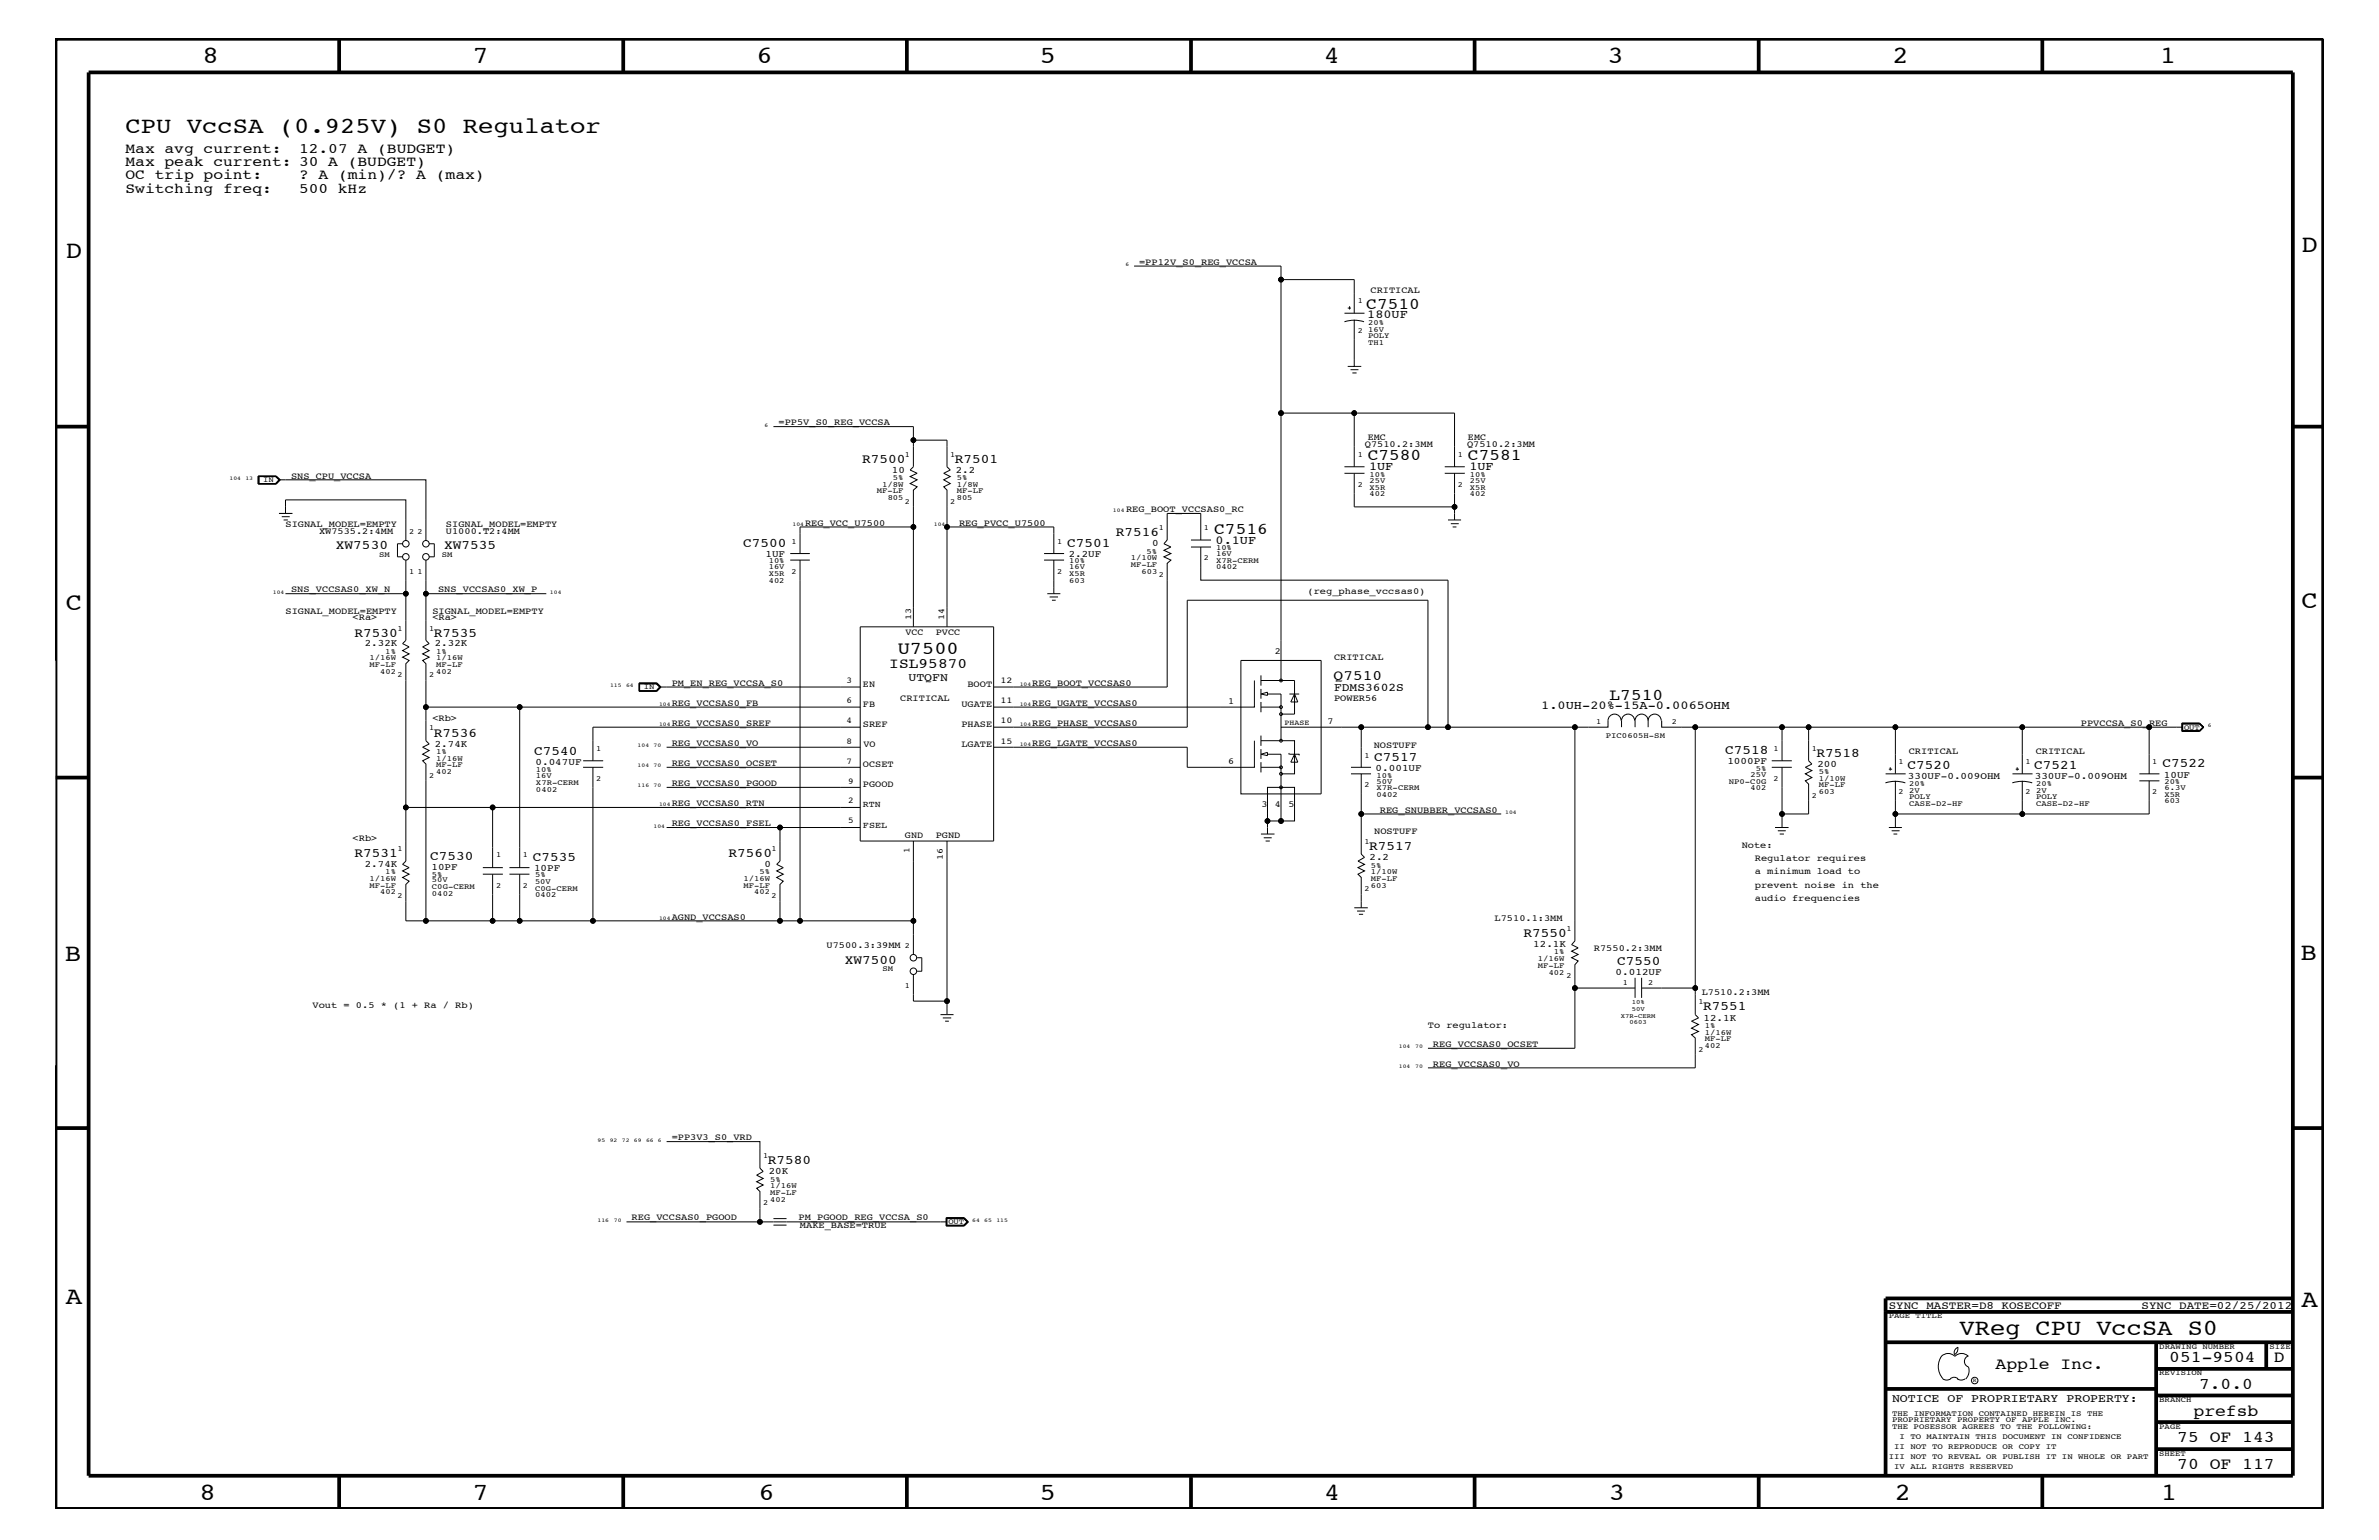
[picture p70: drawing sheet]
<svg xmlns="http://www.w3.org/2000/svg" width="432mm" height="279mm" viewBox="0 0 432 279" stroke-linecap="round" stroke-linejoin="round" font-family="sans-serif">
<defs><g id="words">
<g font-size="4.5">
<text x="36.7" y="11.5">8</text>
<text x="85.8" y="11.5">7</text>
<text x="137.3" y="11.5">6</text>
<text x="188.7" y="11.5">5</text>
<text x="240.3" y="11.5">4</text>
<text x="291.8" y="11.5">3</text>
<text x="343.5" y="11.5">2</text>
<text x="392" y="11.5">1</text>
<text x="11.9" y="46.8">D</text>
<text x="417.7" y="45.7">D</text>
<text x="11.9" y="110.6">C</text>
<text x="417.7" y="110.4">C</text>
<text x="11.8" y="174.3">B</text>
<text x="417.6" y="174.2">B</text>
<text x="11.9" y="236.7">A</text>
<text x="417.7" y="237.1">A</text>
<text x="36.2" y="272.1">8</text>
<text x="85.8" y="272.1">7</text>
<text x="137.7" y="272.1">6</text>
<text x="188.7" y="272.1">5</text>
<text x="240.4" y="272.1">4</text>
<text x="292" y="272.1">3</text>
<text x="343.9" y="272.1">2</text>
<text x="392.2" y="272.1">1</text>
</g>
<g font-size="4.1">
<text x="22.8" y="24.1">CPU VccSA (0.925V) S0 Regulator</text>
<text x="355.7" y="242.3">VReg CPU VccSA S0</text>
</g>
<text font-size="3.3" x="162.9" y="118.6">U7500</text>
<g font-size="3">
<text x="248" y="56">C7510</text>
<text x="248.2" y="83.5">C7580</text>
<text x="266.4" y="83.5">C7581</text>
<text x="220.4" y="96.8">C7516</text>
<text x="292.1" y="127">L7510</text>
<text x="362.2" y="248.4">Apple Inc.</text>
<text x="393.7" y="247.1">051-9504</text>
<text x="399.2" y="252">7.0.0</text>
<text x="412.7" y="247.1">D</text>
<text x="398.1" y="256.8">prefsb</text>
<text x="395.2" y="261.6">75 OF 143</text>
<text x="395.2" y="266.6">70 OF 117</text>
</g>
<g font-size="2.6">
<text x="22.8" y="27.7">Max avg current:</text>
<text x="54.3" y="27.7">12.07 A (BUDGET)</text>
<text x="22.8" y="32.5">OC trip point:</text>
<text x="22.8" y="35">Switching freq:</text>
<text x="22.8" y="30.2">Max peak current: 30 A (BUDGET)</text>
<text x="54.3" y="32.5">? A (min)/? A (max)</text>
<text x="54.3" y="35">500 kHz</text>
<text x="161.4" y="121.2">ISL95870</text>
<text x="242.1" y="123.4">Q7510</text>
</g>
<g font-size="2.4">
<text x="156.5" y="83.9">R7500</text>
<text x="173.3" y="83.9">R7501</text>
<text x="61" y="99.7">XW7530</text>
<text x="80.6" y="99.7">XW7535</text>
<text x="134.9" y="99.3">C7500</text>
<text x="193.7" y="99.3">C7501</text>
<text x="202.5" y="97.3">R7516</text>
<text x="64.3" y="115.5">R7530</text>
<text x="78.7" y="115.5">R7535</text>
<text x="78.7" y="133.6">R7536</text>
<text x="96.9" y="137">C7540</text>
<text x="313.1" y="136.8">C7518</text>
<text x="329.7" y="137.3">R7518</text>
<text x="249.4" y="138">C7517</text>
<text x="346.2" y="139.6">C7520</text>
<text x="369.2" y="139.6">C7521</text>
<text x="392.5" y="139.2">C7522</text>
<text x="64.3" y="155.5">R7531</text>
<text x="78.1" y="156">C7530</text>
<text x="132.2" y="155.5">R7560</text>
<text x="248.5" y="154.3">R7517</text>
<text x="96.7" y="156.2">C7535</text>
<text x="276.5" y="170">R7550</text>
<text x="153.3" y="174.9">XW7500</text>
<text x="293.5" y="175">C7550</text>
<text x="309.1" y="183.3">R7551</text>
<text x="139.4" y="211.3">R7580</text>
</g>
<g font-size="2.2">
<text x="248.2" y="57.7">180UF</text>
<text x="248.5" y="85.3">1UF</text>
<text x="266.7" y="85.3">1UF</text>
<text x="220.6" y="98.7">0.1UF</text>
<text x="279.7" y="128.7">1.0UH-20%-15A-0.0065OHM</text>
</g>
<g font-size="2.1">
<text x="164.9" y="123.5">UTQFN</text>
<text x="242.1" y="125.4">FDMS3602S</text>
<text x="343.4" y="254.4">NOTICE OF PROPRIETARY PROPERTY:</text>
</g>
<g font-size="2">
<text x="342.8" y="237.4">SYNC_MASTER=D8_KOSECOFF</text>
<text x="388.7" y="237.4">SYNC_DATE=02/25/2012</text>
</g>
<g font-size="1.8">
<text x="161.9" y="85.8">10</text>
<text x="173.5" y="85.8">2.2</text>
<text x="138.9" y="101">1UF</text>
<text x="194" y="101">2.2UF</text>
<text x="209.1" y="99.1">0</text>
<text x="66.2" y="117.3">2.32K</text>
<text x="78.9" y="117.3">2.32K</text>
<text x="78.9" y="135.5">2.74K</text>
<text x="97.2" y="138.9">0.047UF</text>
<text x="249.7" y="139.8">0.001UF</text>
<text x="313.5" y="138.6">1000PF</text>
<text x="329.9" y="139.1">200</text>
<text x="346.3" y="141.3">330UF-0.009OHM</text>
<text x="369.3" y="141.3">330UF-0.009OHM</text>
<text x="392.8" y="141.1">10UF</text>
<text x="66.2" y="157.3">2.74K</text>
<text x="78.3" y="157.8">10PF</text>
<text x="96.9" y="158">10PF</text>
<text x="138.8" y="157.3">0</text>
<text x="248.6" y="156.1">2.2</text>
<text x="278.3" y="171.8">12.1K</text>
<text x="293.2" y="176.8">0.012UF</text>
<text x="309.2" y="185.2">12.1K</text>
<text x="139.5" y="213">20K</text>
</g>
<g font-size="1.7">
<text x="206.8" y="48">=PP12V_S0_REG_VCCSA</text>
<text x="248.8" y="53.2">CRITICAL</text>
<text x="141.3" y="77.2">=PP5V_S0_REG_VCCSA</text>
<text x="247.7" y="81.1">Q7510.2:3MM</text>
<text x="248.2" y="79.9">EMC</text>
<text x="266.3" y="81.1">Q7510.2:3MM</text>
<text x="266.4" y="79.9">EMC</text>
<text x="52.8" y="86.9">SNS_CPU_VCCSA</text>
<text x="51.8" y="95.6">SIGNAL_MODEL=EMPTY</text>
<text x="80.9" y="95.6">SIGNAL_MODEL=EMPTY</text>
<text x="146.1" y="95.4">REG_VCC_U7500</text>
<text x="174.1" y="95.4">REG_PVCC_U7500</text>
<text x="204.4" y="92.9">REG_BOOT_VCCSAS0_RC</text>
<text x="57.9" y="96.8">XW7535.2:4MM</text>
<text x="80.9" y="96.8">U1000.T2:4MM</text>
<text x="52.8" y="107.5">SNS_VCCSAS0_XW_N</text>
<text x="79.5" y="107.5">SNS_VCCSAS0_XW_P</text>
<text x="237.3" y="107.7">(reg_phase_vccsas0)</text>
<text x="51.8" y="111.4">SIGNAL_MODEL=EMPTY</text>
<text x="64" y="112.6">&lt;Ra&gt;</text>
<text x="78.5" y="112.6">&lt;Ra&gt;</text>
<text x="78.5" y="111.4">SIGNAL_MODEL=EMPTY</text>
<text x="164.3" y="115.3">VCC</text>
<text x="169.8" y="115.3">PVCC</text>
<text x="231.4" y="118.6">2</text>
<text x="242.1" y="119.8">CRITICAL</text>
<text x="121.9" y="124.4">PM_EN_REG_VCCSA_S0</text>
<text x="156.6" y="124.7">EN</text>
<text x="175.6" y="124.7">BOOT</text>
<text x="187.4" y="124.4">REG_BOOT_VCCSAS0</text>
<text x="78.5" y="130.8">&lt;Rb&gt;</text>
<text x="121.9" y="128">REG_VCCSAS0_FB</text>
<text x="121.9" y="131.7">REG_VCCSAS0_SREF</text>
<text x="156.6" y="131.9">SREF</text>
<text x="156.6" y="128.3">FB</text>
<text x="163.4" y="127.1">CRITICAL</text>
<text x="174.5" y="128.3">UGATE</text>
<text x="174.5" y="131.9">PHASE</text>
<text x="187.4" y="131.7">REG_PHASE_VCCSAS0</text>
<text x="187.4" y="128">REG_UGATE_VCCSAS0</text>
<text x="222.9" y="127.7">1</text>
<text x="241" y="131.3">7</text>
<text x="242.1" y="127.1">POWER56</text>
<text x="377.7" y="131.7">PPVCCSA_S0_REG</text>
<text x="121.9" y="135.3">REG_VCCSAS0_VO</text>
<text x="156.7" y="135.6">VO</text>
<text x="174.5" y="135.6">LGATE</text>
<text x="187.4" y="135.3">REG_LGATE_VCCSAS0</text>
<text x="249.3" y="135.7">NOSTUFF</text>
<text x="346.5" y="136.8">CRITICAL</text>
<text x="369.5" y="136.8">CRITICAL</text>
<text x="121.9" y="142.6">REG_VCCSAS0_PGOOD</text>
<text x="121.9" y="139">REG_VCCSAS0_OCSET</text>
<text x="156.6" y="142.9">PGOOD</text>
<text x="156.6" y="139.2">OCSET</text>
<text x="222.9" y="138.6">6</text>
<text x="121.9" y="149.9">REG_VCCSAS0_FSEL</text>
<text x="121.9" y="146.2">REG_VCCSAS0_RTN</text>
<text x="228.9" y="146.5">3</text>
<text x="231.4" y="146.5">4</text>
<text x="233.8" y="146.5">5</text>
<text x="250.4" y="147.5">REG_SNUBBER_VCCSAS0</text>
<text x="64" y="152.6">&lt;Rb&gt;</text>
<text x="164.3" y="152.1">GND</text>
<text x="169.8" y="152.1">PGND</text>
<text x="249.4" y="151.3">NOSTUFF</text>
<text x="316.1" y="153.8">Note:</text>
<text x="318.5" y="158.6">a minimum load to</text>
<text x="318.5" y="161.1">prevent noise in the</text>
<text x="318.5" y="156.2">Regulator requires</text>
<text x="121.9" y="166.9">AGND_VCCSAS0</text>
<text x="271.3" y="167.1">L7510.1:3MM</text>
<text x="318.5" y="163.5">audio frequencies</text>
<text x="150" y="172">U7500.3:39MM</text>
<text x="289.3" y="172.6">R7550.2:3MM</text>
<text x="56.7" y="182.9">Vout = 0.5 * (1 + Ra / Rb)</text>
<text x="308.9" y="180.5">L7510.2:3MM</text>
<text x="259.2" y="186.5">To regulator:</text>
<text x="260.1" y="189.9">REG_VCCSAS0_OCSET</text>
<text x="260.1" y="193.6">REG_VCCSAS0_VO</text>
<text x="121.9" y="206.9">=PP3V3_S0_VRD</text>
<text x="114.6" y="221.4">REG_VCCSAS0_PGOOD</text>
<text x="145" y="221.4">PM_PGOOD_REG_VCCSA_S0</text>
<text x="145.2" y="222.9">MAKE_BASE=TRUE</text>
</g>
<g font-size="1.6">
<text x="165.4" y="112.6" transform="rotate(-90 165.4 112.6)">13</text>
<text x="171.4" y="112.6" transform="rotate(-90 171.4 112.6)">14</text>
<text x="153.7" y="124">3</text>
<text x="181.6" y="124">12</text>
<text x="153.7" y="131.3">4</text>
<text x="153.7" y="127.6">6</text>
<text x="181.6" y="127.6">11</text>
<text x="181.6" y="131.3">10</text>
<text x="153.7" y="134.9">8</text>
<text x="181.6" y="134.9">15</text>
<text x="153.7" y="138.5">7</text>
<text x="153.9" y="142.2">9</text>
<text x="153.9" y="145.7">2</text>
<text x="153.9" y="149.4">5</text>
<text x="156.6" y="146.5">RTN</text>
<text x="156.6" y="150.1">FSEL</text>
<text x="165.1" y="154.8" transform="rotate(-90 165.1 154.8)">1</text>
<text x="171.1" y="156" transform="rotate(-90 171.1 156)">16</text>
</g>
<g font-size="1.4">
<text x="246.5" y="55">1</text>
<text x="248.3" y="59">20%</text>
<text x="246.5" y="60.4">2</text>
<text x="248.3" y="62.5">TH1</text>
<text x="248.3" y="60.2">16V</text>
<text x="248.3" y="61.3">POLY</text>
<text x="164.3" y="82.8">1</text>
<text x="172.5" y="82.8">1</text>
<text x="246.5" y="82.8">1</text>
<text x="264.6" y="82.8">1</text>
<text x="47.8" y="87.5">IN</text>
<text x="159.2" y="89.5">MF-LF</text>
<text x="160.1" y="88.3">1/8W</text>
<text x="162.1" y="87.1">5%</text>
<text x="173.7" y="89.5">MF-LF</text>
<text x="173.7" y="87.1">5%</text>
<text x="173.7" y="88.3">1/8W</text>
<text x="246.5" y="88.3">2</text>
<text x="248.6" y="86.5">10%</text>
<text x="248.6" y="87.6">25V</text>
<text x="248.6" y="88.8">X5R</text>
<text x="264.6" y="88.3">2</text>
<text x="266.8" y="88.8">X5R</text>
<text x="266.8" y="87.6">25V</text>
<text x="266.8" y="86.5">10%</text>
<text x="161.1" y="90.7">805</text>
<text x="164.3" y="91.4">2</text>
<text x="172.5" y="91.4">2</text>
<text x="173.7" y="90.7">805</text>
<text x="248.6" y="90">402</text>
<text x="266.8" y="90">402</text>
<text x="68.8" y="101">SM</text>
<text x="74.3" y="96.8">2</text>
<text x="75.8" y="96.8">2</text>
<text x="80.2" y="101">SM</text>
<text x="143.7" y="98.7">1</text>
<text x="191.9" y="98.7">1</text>
<text x="205.2" y="101.6">1/10W</text>
<text x="208.1" y="100.4">5%</text>
<text x="210.3" y="96.2">1</text>
<text x="218.5" y="101.6">2</text>
<text x="218.5" y="96.2">1</text>
<text x="220.7" y="99.9">10%</text>
<text x="220.7" y="101">16V</text>
<text x="74.3" y="104.1">1</text>
<text x="75.8" y="104.1">1</text>
<text x="139.5" y="105.8">402</text>
<text x="139.5" y="103.3">16V</text>
<text x="139.5" y="104.6">X5R</text>
<text x="139.5" y="102.2">10%</text>
<text x="143.7" y="104.1">2</text>
<text x="191.9" y="104.1">2</text>
<text x="194.1" y="105.8">603</text>
<text x="194.1" y="103.3">16V</text>
<text x="194.1" y="104.6">X5R</text>
<text x="194.1" y="102.2">10%</text>
<text x="205.2" y="102.9">MF-LF</text>
<text x="207.2" y="104.1">603</text>
<text x="210.3" y="104.7">2</text>
<text x="220.7" y="102.1">X7R-CERM</text>
<text x="220.7" y="103.3">0402</text>
<text x="67.1" y="119.8">1/16W</text>
<text x="69.9" y="118.6">1%</text>
<text x="72.1" y="114.4">1</text>
<text x="77.9" y="114.4">1</text>
<text x="79.2" y="119.8">1/16W</text>
<text x="79.2" y="118.6">1%</text>
<text x="67.1" y="121">MF-LF</text>
<text x="69" y="122.3">402</text>
<text x="72.1" y="122.9">2</text>
<text x="77.9" y="122.9">2</text>
<text x="79.2" y="121">MF-LF</text>
<text x="79.2" y="122.3">402</text>
<text x="116.8" y="125.1">IN</text>
<text x="233.2" y="131.5">PHASE</text>
<text x="289.7" y="131.3">1</text>
<text x="303.4" y="131.3">2</text>
<text x="77.9" y="132.5">1</text>
<text x="79.2" y="136.8">1%</text>
<text x="108.2" y="136.2">1</text>
<text x="247.7" y="137.4">1</text>
<text x="291.5" y="133.9">PIC0605H-SM</text>
<text x="321.9" y="136.2">1</text>
<text x="328.8" y="136.2">1</text>
<text x="396.4" y="132.4">OUT</text>
<text x="77.9" y="141.1">2</text>
<text x="79.2" y="140.4">402</text>
<text x="79.2" y="139.2">MF-LF</text>
<text x="79.2" y="138">1/16W</text>
<text x="97.3" y="142.4">X7R-CERM</text>
<text x="97.3" y="141.2">16V</text>
<text x="97.3" y="143.6">0402</text>
<text x="97.3" y="140.1">10%</text>
<text x="108.2" y="141.7">2</text>
<text x="247.7" y="142.9">2</text>
<text x="249.9" y="142.2">50V</text>
<text x="249.9" y="143.4">X7R-CERM</text>
<text x="249.9" y="141.1">10%</text>
<text x="313.8" y="142.2">NP0-C0G</text>
<text x="317.8" y="143.4">402</text>
<text x="317.8" y="140.9">25V</text>
<text x="318.7" y="139.8">5%</text>
<text x="321.9" y="141.7">2</text>
<text x="330.1" y="141.7">1/10W</text>
<text x="330.1" y="142.9">MF-LF</text>
<text x="330.1" y="140.4">5%</text>
<text x="344.6" y="138.6">1</text>
<text x="346.5" y="142.6">20%</text>
<text x="346.5" y="143.9">2V</text>
<text x="367.6" y="138.6">1</text>
<text x="369.6" y="143.9">2V</text>
<text x="369.6" y="142.6">20%</text>
<text x="390.7" y="138.6">1</text>
<text x="392.9" y="142.3">20%</text>
<text x="392.9" y="143.4">6.3V</text>
<text x="249.9" y="144.6">0402</text>
<text x="328.8" y="144.7">2</text>
<text x="330.1" y="144">603</text>
<text x="344.6" y="144">2</text>
<text x="346.5" y="146.2">CASE-D2-HF</text>
<text x="346.5" y="144.9">POLY</text>
<text x="367.6" y="144">2</text>
<text x="369.6" y="146.2">CASE-D2-HF</text>
<text x="369.6" y="144.9">POLY</text>
<text x="390.7" y="144">2</text>
<text x="392.9" y="145.7">603</text>
<text x="392.9" y="144.6">X5R</text>
<text x="72.1" y="154.4">1</text>
<text x="90.1" y="155.6">1</text>
<text x="94.9" y="155.6">1</text>
<text x="140" y="154.4">1</text>
<text x="247.7" y="153.2">1</text>
<text x="67.1" y="159.9">1/16W</text>
<text x="67.1" y="161.1">MF-LF</text>
<text x="69.9" y="158.6">1%</text>
<text x="78.4" y="161.3">C0G-CERM</text>
<text x="78.4" y="160">50V</text>
<text x="78.4" y="159">5%</text>
<text x="90.1" y="161.1">2</text>
<text x="94.9" y="161.1">2</text>
<text x="97.1" y="159.2">5%</text>
<text x="97.1" y="161.6">C0G-CERM</text>
<text x="97.1" y="160.3">50V</text>
<text x="135" y="161.1">MF-LF</text>
<text x="135" y="159.9">1/16W</text>
<text x="137.8" y="158.6">5%</text>
<text x="247.7" y="161.7">2</text>
<text x="248.8" y="161.1">603</text>
<text x="248.8" y="158.6">1/10W</text>
<text x="248.8" y="157.4">5%</text>
<text x="248.8" y="159.9">MF-LF</text>
<text x="69" y="162.2">402</text>
<text x="72.1" y="162.8">2</text>
<text x="78.4" y="162.5">0402</text>
<text x="97.1" y="162.8">0402</text>
<text x="136.9" y="162.2">402</text>
<text x="140" y="162.8">2</text>
<text x="164.3" y="172">2</text>
<text x="282" y="173.2">1%</text>
<text x="284.3" y="168.9">1</text>
<text x="160.2" y="176.2">SM</text>
<text x="164.3" y="179.3">1</text>
<text x="279.1" y="174.4">1/16W</text>
<text x="279.1" y="175.6">MF-LF</text>
<text x="281.1" y="176.8">402</text>
<text x="284.3" y="177.4">2</text>
<text x="294.6" y="178.7">1</text>
<text x="299.1" y="178.7">2</text>
<text x="308.3" y="182.2">1</text>
<text x="308.3" y="190.8">2</text>
<text x="309.5" y="190.2">402</text>
<text x="309.5" y="186.5">1%</text>
<text x="309.5" y="187.7">1/16W</text>
<text x="309.5" y="188.9">MF-LF</text>
<text x="138.5" y="210.2">1</text>
<text x="139.8" y="214.4">5%</text>
<text x="139.8" y="215.6">1/16W</text>
<text x="138.5" y="218.6">2</text>
<text x="139.8" y="216.9">MF-LF</text>
<text x="139.8" y="218">402</text>
<text x="172.1" y="222">OUT</text>
<text x="342.8" y="239.2">PAGE TITLE</text>
<text x="391.9" y="244.7">DRAWING NUMBER</text>
<text x="411.9" y="244.7">SIZE</text>
<text x="391.9" y="249.5">REVISION</text>
<text x="343.4" y="256.8">THE INFORMATION CONTAINED HEREIN IS THE</text>
<text x="391.9" y="254.4">BRANCH</text>
<text x="343.4" y="258">PROPRIETARY PROPERTY OF APPLE INC.</text>
<text x="343.4" y="259.3">THE POSESSOR AGREES TO THE FOLLOWING:</text>
<text x="343.8" y="262.9">II NOT TO REPRODUCE OR COPY IT</text>
<text x="344.8" y="261.1">I TO MAINTAIN THIS DOCUMENT IN CONFIDENCE</text>
<text x="391.9" y="259.3">PAGE</text>
<text x="342.8" y="264.7">III NOT TO REVEAL OR PUBLISH IT IN WHOLE OR PART</text>
<text x="343.8" y="266.6">IV ALL RIGHTS RESERVED</text>
<text x="391.9" y="264.1">SHEET</text>
</g>
<g font-size="1.2">
<text x="294.2" y="184.7">X7R-CERM</text>
<text x="295.8" y="185.9">0603</text>
<text x="296.2" y="183.5">50V</text>
<text x="296.2" y="182.2">10%</text>
</g>
<g font-size="1">
<text x="204.3" y="48.3">6</text>
<text x="138.8" y="77.4">6</text>
<text x="41.7" y="87.1">104</text>
<text x="44.5" y="87.1">13</text>
<text x="143.8" y="95.4">104</text>
<text x="169.5" y="95.4">104</text>
<text x="202" y="92.9">104</text>
<text x="49.5" y="107.7">104</text>
<text x="99.8" y="107.7">104</text>
<text x="110.7" y="124.7">115</text>
<text x="113.6" y="124.7">64</text>
<text x="185.1" y="124.4">104</text>
<text x="119.6" y="131.7">104</text>
<text x="119.6" y="128">104</text>
<text x="185.1" y="128">104</text>
<text x="185.1" y="131.7">104</text>
<text x="400.7" y="131.9">6</text>
<text x="115.7" y="135.6">104</text>
<text x="118.6" y="135.6">70</text>
<text x="185.1" y="135.3">104</text>
<text x="115.7" y="142.9">116</text>
<text x="115.7" y="139.2">104</text>
<text x="118.6" y="142.9">70</text>
<text x="118.6" y="139.2">70</text>
<text x="119.6" y="146.2">104</text>
<text x="273.2" y="147.7">104</text>
<text x="118.6" y="150.1">104</text>
<text x="119.6" y="166.9">104</text>
<text x="253.9" y="190.2">104</text>
<text x="256.9" y="190.2">70</text>
<text x="253.9" y="193.7">104</text>
<text x="256.9" y="193.7">70</text>
<text x="108.5" y="207.1">95</text>
<text x="110.7" y="207.1">92</text>
<text x="112.9" y="207.1">72</text>
<text x="115.1" y="207.1">69</text>
<text x="117.3" y="207.1">66 6</text>
<text x="108.5" y="221.7">116</text>
<text x="111.4" y="221.7">70</text>
<text x="176.4" y="221.7">64</text>
<text x="178.6" y="221.7">65</text>
<text x="180.8" y="221.7">115</text>
<text x="358.1" y="250.7">R</text>
</g>
</g></defs>
<g fill="none" stroke="#000" stroke-width=".18">
<path d="M205.8 48.3h26.7v2.4h13.3v6.1M232.5 50.7v72.8M244 58.4a5.8 5.8 0 0 1 3.6 0M244 56.8h3.7M244.6 55.9h.6M245 55.6v.5M245.8 58v8.5M140.4 77.4h25.4v7.3l-.6 .6 1.3 .6-1.3 .6 1.3 .6-1.3 .6 1.3 .6-.7 .6v24.8M165.8 79.9h6.1v4.8l.6 .6-1.2 .6 1.2 .6-1.2 .6 1.2 .6-1.2 .6 .6 .6v6.7h19.4v4.8M232.5 74.9h31.5v9.8M244.6 66.5h2.5M245.1 67.1h1.5"/>
<path d="M245.5 67.7h.7M245.8 74.9v9.8M46.9 86.4v1.4M50 86.5l.6 .6M50 86.5h-3v1.2h3M50 86.5l.7 .6-.7 .6M50.1 86.4l.8 .7-.8 .7M50.1 86.4h-3.3v1.4h3.3M50.1 86.4l.7 .7-.7 .7M50.6 87.1l-.6 .6M50.6 87.1h26.7v10.9M50.6 93.2h2.5"/>
<path d="M51.1 93.7h1.5M51.5 94.3h.7M51.8 93.2v-2.5h21.9v7.3M73.1 98.7h-1v2.3h1M77.9 98.7h.9v2.3h-.9M165.8 95.6h-20.6v4.8M171.9 95.6v18.1M216.2 99.2h3.6M216.2 98h3.6M217.9 98v-4.8h-6.1v4.8l-.5 .7 1.2 .5-1.2 .6 1.2 .6-1.2 .6 1.2 .6-.7 .6v22.4h-31.4M217.9 99.2v6.1h44.9v26.6M244 84.7h3.7"/>
<path d="M244 85.9h3.7M245.8 85.9v6.1h18.2M262.2 84.7h3.7M262.2 85.9h3.7M262.8 94.3h2.4M263.3 95h1.5M263.7 95.6h.6M264 85.9v8.4M51.8 107.7h21.9M73.7 101.6v14.6l-.6 .6 1.2 .6-1.2 .6 1.2 .6-1.2 .6 1.2 .6-.6 .6v26.1h82.4M77.3 101.6v14.6l.6 .6-1.2 .6 1.2 .6-1.2 .6 1.2 .6-1.2 .6 .6 .6v14l.6 .6-1.2 .6 1.2 .6-1.2 .6 1.2 .6-1.2 .6 .6 .6v28.5h12.1M77.3 107.7h21.9"/>
<path d="M143.4 100.4h3.6M143.4 101.6h3.6M145.2 101.6v65.5h20.6M156.1 113.7h24.3v38.9h-24.3zM189.5 101.6h3.6M189.5 100.4h3.6M190.1 107.7h2.4M190.5 108.3h1.5M190.9 108.9h.7M191.3 101.6v6.1M225.2 119.8h14.6v24.2h-14.6zM77.3 128.3h17"/>
<path d="M105.8 139.2h3.7M105.8 138h3.7M107.6 139.2v27.9h34M116 123.9h3.2l.8 .7-.8 .8h-3.2zM116 124h3.2l.7 .6-.7 .8M119.1 124.1h-3v1.2h3M119.1 124.1l.6 .5M119.1 124.1l.7 .5-.7 .7M119.7 124.6l-.6 .7M119.7 124.6h36.4M121 139.2h35.1M121 135.6h35.1"/>
<path d="M156.1 128.3h-61.8v29.1M156.1 131.9h-48.5v6.1M180.4 131.9h35.1v-23h43.7v23M227.7 134.4v4.8h-12.2v-3.6h-35.1M227.7 123.5v4.8h-47.3M228.9 139.2h3.6M228.9 134.4h6.1v6h-2.5M228.9 125.9l1.2-.3v.6zM228.9 136.8l1.2-.3v.6zM228.9 122.5v1.9M228.9 125v1.8M228.9 127.4v1.8"/>
<path d="M228.9 133.5v1.8M228.9 135.9v1.8M228.9 138.3v1.8M228.9 128.3h3.6M228.9 123.5h6.1v6.1h-2.5M230.1 136.8h2.4v12.1h-2.4v-6h4.9v6h-2.5M230.1 125.9h2.4v8.5M232.5 131.9h14.6v7.3M234 136.7v.1h1.8M234 125.9h1.8M235 125.9l.6 1.5h-1.3zM235 136.8l.6 1.5h-1.3z"/>
<path d="M235.7 136.8v.2M245.2 139.2h3.7M247.1 131.9h38.8M294.2 130.7a1.19 1.19 0 0 0-1.2-1.1 1.19 1.19 0 0 0-1.1 1.1v1.2h-6v38.8l-.6 .7 1.1 .6-1.1 .6 1.1 .6-1.1 .6 1.1 .6-.5 .6v15.2h-26.7M296.7 130.7a1.19 1.19 0 0 0-1.2-1.1 1.19 1.19 0 0 0-1.2 1.1v1.2M299.1 130.7a1.19 1.19 0 0 1 1.2-1.1 1.19 1.19 0 0 1 1.2 1.1M299.1 130.7a1.19 1.19 0 0 0-1.1-1.1 1.19 1.19 0 0 0-1.2 1.1v1.2M299.1 130.7v1.2M301.6 130.7v1.2h88.5M307.7 131.9v47.4h-9.7M321.6 138h3.6M321.6 139.2h3.6"/>
<path d="M323.4 131.9v6.1M323.4 139.2v10.9M328.3 131.9v6.1l.6 .6-1.2 .6 1.2 .6-1.2 .6 1.2 .7-1.2 .6 .6 .6v5.4h-4.9M342.8 139.6h.6M343.1 139.2v.6M344 131.9v8.5M365.9 139.6h.6M366.1 139.2v.6M367.1 131.9v8.5M396 131.2h3.2l.8 .7-.8 .8h-3.2zM396.1 131.3h3.1M396.2 131.9h-6.1v8.5"/>
<path d="M399.2 131.3l.7 .6-.7 .7h-3.1M399.2 131.3l.6 .6-.6 .6h-3v-1.2M400 131.9l-.8-.6h-3.1v1.4M73.7 146.5v9.7l-.6 .6 1.2 .6-1.2 .6 1.2 .6-1.2 .6 1.2 .7-.6 .6v6.6h3.6M87.6 157.4h3.7M87.6 158.6h3.7M89.4 158.6v8.5h4.9M89.4 146.5v10.9M92.5 157.4h3.6M92.5 158.6h3.6M94.3 158.6v8.5h13.3M121 142.9h35.1"/>
<path d="M121 150.1h20.6v6.1l-.6 .6 1.2 .6-1.2 .6 1.2 .6-1.2 .6 1.2 .7-.6 .6v6.6h3.6M141.6 150.1h14.5M165.8 152.6v20.6M171.9 152.6v31.5M228.9 151.3h2.4M229.4 152h1.4M229.7 152.6h.8M230.1 148.9v2.4M245.2 140.4h3.7M247.1 147.7v7.3l.6 .6-1.2 .6 1.2 .6-1.2 .6 1.2 .6-1.2 .6 .6 .6v5.5M247.1 140.4v7.3h25.4M322.2 150.1h2.4"/>
<path d="M322.7 150.7h1.4M323 151.3h.8M342.2 142a5.9 5.9 0 0 1 3.6 0M342.2 140.4h3.7M342.8 150.1h2.4M343.3 150.7h1.5M343.7 151.3h.7M344 141.7v6h23.1v-6M344 147.7v2.4M365.2 142a5.9 5.9 0 0 1 3.7 0M365.3 140.4h3.6M388.3 141.7h3.6"/>
<path d="M388.3 140.4h3.6M390.1 141.7v6h-23M165.8 176.8v4.8h6.1M166.5 173.8h.8v2.4h-.8M245.8 164.7h2.5M246.3 165.3h1.4M246.6 165.9h.8M285.9 179.3h10.9M296.8 177.4v3.6M298 177.4v3.6M307.7 179.3v4.8l.6 .6-1.3 .6 1.3 .6-1.3 .6 1.3 .6-1.3 .6 .7 .6v5.4h-48.5M170.7 184.1h2.4"/>
<path d="M171.1 184.7h1.5M171.5 185.3h.7M121 207.1h16.9v4.8l.6 .6-1.2 .7 1.2 .6-1.2 .6 1.2 .6-1.2 .6 .6 .6v5.5M113.7 221.7h58.2M140.4 222.3h2.4M140.4 221.1h2.4M171.7 220.9h3.3l.8 .8-.8 .7h-3.3zM171.9 221.1h3l.6 .6-.6 .6h-3zM174.9 221l.8 .7-.8 .7M174.9 221h-3.1v1.4h3.1M174.9 221l.7 .7-.7 .7M352.4 246.1a1.69 1.69 0 0 1 2.4 0"/>
<path d="M352.4 246a3.3 3.3 0 0 0 .3 4.1M352.6 250.2l.7 .2 .7-.2M354 250.2l.7-.3 .7 .3M354.8 246.1a1.69 1.69 0 0 1 2.5 0M355.3 250.2l.7 .2 .7-.2M355.3 244.4l.1 .3a1.18 1.18 0 0 1-.6 1M355.4 244.4a.99 .99 0 0 0-.6 1.4M357.2 246a1.04 1.04 0 0 0-.6 1 1.04 1.04 0 0 0 .6 1M357.3 248l.1 .7a2.11 2.11 0 0 1-.6 1.5"/>
<circle cx="232.5" cy="50.7" r=".42"/>
<circle cx="165.8" cy="79.9" r=".42"/>
<circle cx="232.5" cy="74.9" r=".42"/>
<circle cx="245.8" cy="74.9" r=".42"/>
<circle cx="73.7" cy="98.7" r=".59"/>
<circle cx="77.3" cy="98.7" r=".59"/>
<circle cx="165.8" cy="95.6" r=".42"/>
<circle cx="171.9" cy="95.6" r=".42"/>
<circle cx="264" cy="92" r=".42"/>
<circle cx="73.7" cy="107.7" r=".42"/>
<circle cx="73.7" cy="101" r=".59"/>
<circle cx="77.3" cy="107.7" r=".42"/>
<circle cx="77.3" cy="101" r=".59"/>
<circle cx="77.3" cy="128.3" r=".42"/>
<circle cx="94.3" cy="128.3" r=".42"/>
<circle cx="232.5" cy="139.2" r=".25"/>
<circle cx="232.5" cy="128.3" r=".25"/>
<circle cx="232.5" cy="134.4" r=".25"/>
<circle cx="232.5" cy="129.6" r=".25"/>
<circle cx="232.5" cy="123.5" r=".25"/>
<circle cx="247.1" cy="131.9" r=".42"/>
<circle cx="259.2" cy="131.9" r=".42"/>
<circle cx="262.8" cy="131.9" r=".42"/>
<circle cx="285.9" cy="131.9" r=".42"/>
<circle cx="307.7" cy="131.9" r=".42"/>
<circle cx="323.4" cy="131.9" r=".42"/>
<circle cx="328.3" cy="131.9" r=".42"/>
<circle cx="344" cy="131.9" r=".42"/>
<circle cx="367.1" cy="131.9" r=".42"/>
<circle cx="390.1" cy="131.9" r=".42"/>
<circle cx="73.7" cy="146.5" r=".42"/>
<circle cx="89.4" cy="146.5" r=".42"/>
<circle cx="141.6" cy="150.1" r=".42"/>
<circle cx="230.1" cy="148.9" r=".42"/>
<circle cx="232.5" cy="148.9" r=".42"/>
<circle cx="232.5" cy="140.4" r=".25"/>
<circle cx="232.5" cy="142.9" r=".25"/>
<circle cx="247.1" cy="147.7" r=".42"/>
<circle cx="323.4" cy="147.7" r=".42"/>
<circle cx="344" cy="147.7" r=".42"/>
<circle cx="367.1" cy="147.7" r=".42"/>
<circle cx="77.3" cy="167.1" r=".42"/>
<circle cx="89.4" cy="167.1" r=".42"/>
<circle cx="94.3" cy="167.1" r=".42"/>
<circle cx="107.6" cy="167.1" r=".42"/>
<circle cx="141.6" cy="167.1" r=".42"/>
<circle cx="145.2" cy="167.1" r=".42"/>
<circle cx="165.8" cy="167.1" r=".42"/>
<circle cx="165.8" cy="173.8" r=".59"/>
<circle cx="165.8" cy="176.2" r=".59"/>
<circle cx="285.9" cy="179.3" r=".42"/>
<circle cx="307.7" cy="179.3" r=".42"/>
<circle cx="171.9" cy="181.6" r=".42"/>
<circle cx="137.9" cy="221.7" r=".42"/>
<circle cx="358.4" cy="250.5" r=".59"/>
</g>
<g fill="none" stroke="#000" stroke-width=".68" stroke-linecap="butt">
<path d="M10.1 7h411.6v266.8h-411.6zM16.1 13.1h400.1v254.6h-400.1zM61.6 7v6.1M113.1 7v6.1M164.6 7v6.1M216.2 7v6.1M267.6 7v6.1M319.2 7v6.1M370.7 7v6.1M10.1 77.4h6M416.2 77.4h5.5M10.1 141.1h6"/>
<path d="M416.2 141.1h5.5M10.1 204.7h6M416.2 204.7h5.5M342.2 238h74M416.2 235.6h-74v32.1M342.2 252h49.2M342.2 243.5h74M391.4 248.4h24.8M391.4 243.5v24.2M391.4 258h24.8M391.4 253.2h24.8M411.3 243.5v4.9"/>
<path d="M61.6 267.7v6.1M113.1 267.7v6.1M164.6 267.7v6.1M216.2 268v5.8M267.6 267.7v6.1M319.2 267.7v6.1M370.7 267.7v6.1M391.4 262.9h24.8"/>
</g>
<g fill="#000">
<circle cx="232.5" cy="50.7" r=".42"/>
<circle cx="165.8" cy="79.9" r=".42"/>
<circle cx="232.5" cy="75" r=".42"/>
<circle cx="245.8" cy="75" r=".42"/>
<circle cx="165.8" cy="95.6" r=".42"/>
<circle cx="171.9" cy="95.6" r=".42"/>
<circle cx="264" cy="92" r=".42"/>
<circle cx="73.7" cy="107.7" r=".42"/>
<circle cx="77.3" cy="107.7" r=".42"/>
<circle cx="77.3" cy="128.3" r=".42"/>
<circle cx="94.3" cy="128.3" r=".42"/>
<circle cx="247.1" cy="131.9" r=".42"/>
<circle cx="259.2" cy="131.9" r=".42"/>
<circle cx="262.8" cy="131.9" r=".42"/>
<circle cx="285.8" cy="131.9" r=".42"/>
<circle cx="307.7" cy="131.9" r=".42"/>
<circle cx="323.4" cy="131.9" r=".42"/>
<circle cx="328.3" cy="131.9" r=".42"/>
<circle cx="344" cy="131.9" r=".42"/>
<circle cx="367" cy="131.9" r=".42"/>
<circle cx="390.1" cy="131.9" r=".42"/>
<circle cx="73.7" cy="146.5" r=".42"/>
<circle cx="89.4" cy="146.5" r=".42"/>
<circle cx="141.6" cy="150.1" r=".42"/>
<circle cx="230" cy="149" r=".42"/>
<circle cx="232.5" cy="149" r=".42"/>
<circle cx="247.1" cy="147.7" r=".42"/>
<circle cx="323.4" cy="147.7" r=".42"/>
<circle cx="344" cy="147.7" r=".42"/>
<circle cx="367" cy="147.7" r=".42"/>
<circle cx="77.3" cy="167.1" r=".42"/>
<circle cx="89.4" cy="167.1" r=".42"/>
<circle cx="94.3" cy="167.1" r=".42"/>
<circle cx="107.6" cy="167.1" r=".42"/>
<circle cx="141.6" cy="167.1" r=".42"/>
<circle cx="145.2" cy="167.1" r=".42"/>
<circle cx="165.8" cy="167.1" r=".42"/>
<circle cx="285.8" cy="179.3" r=".42"/>
<circle cx="307.7" cy="179.3" r=".42"/>
<circle cx="171.9" cy="181.6" r=".42"/>
<circle cx="137.9" cy="221.7" r=".42"/>
</g>
<path d="M-.1 120.5h9.5v73.4h-9.5z" fill="#fff"/>
<use href="#words"/>
</svg>
